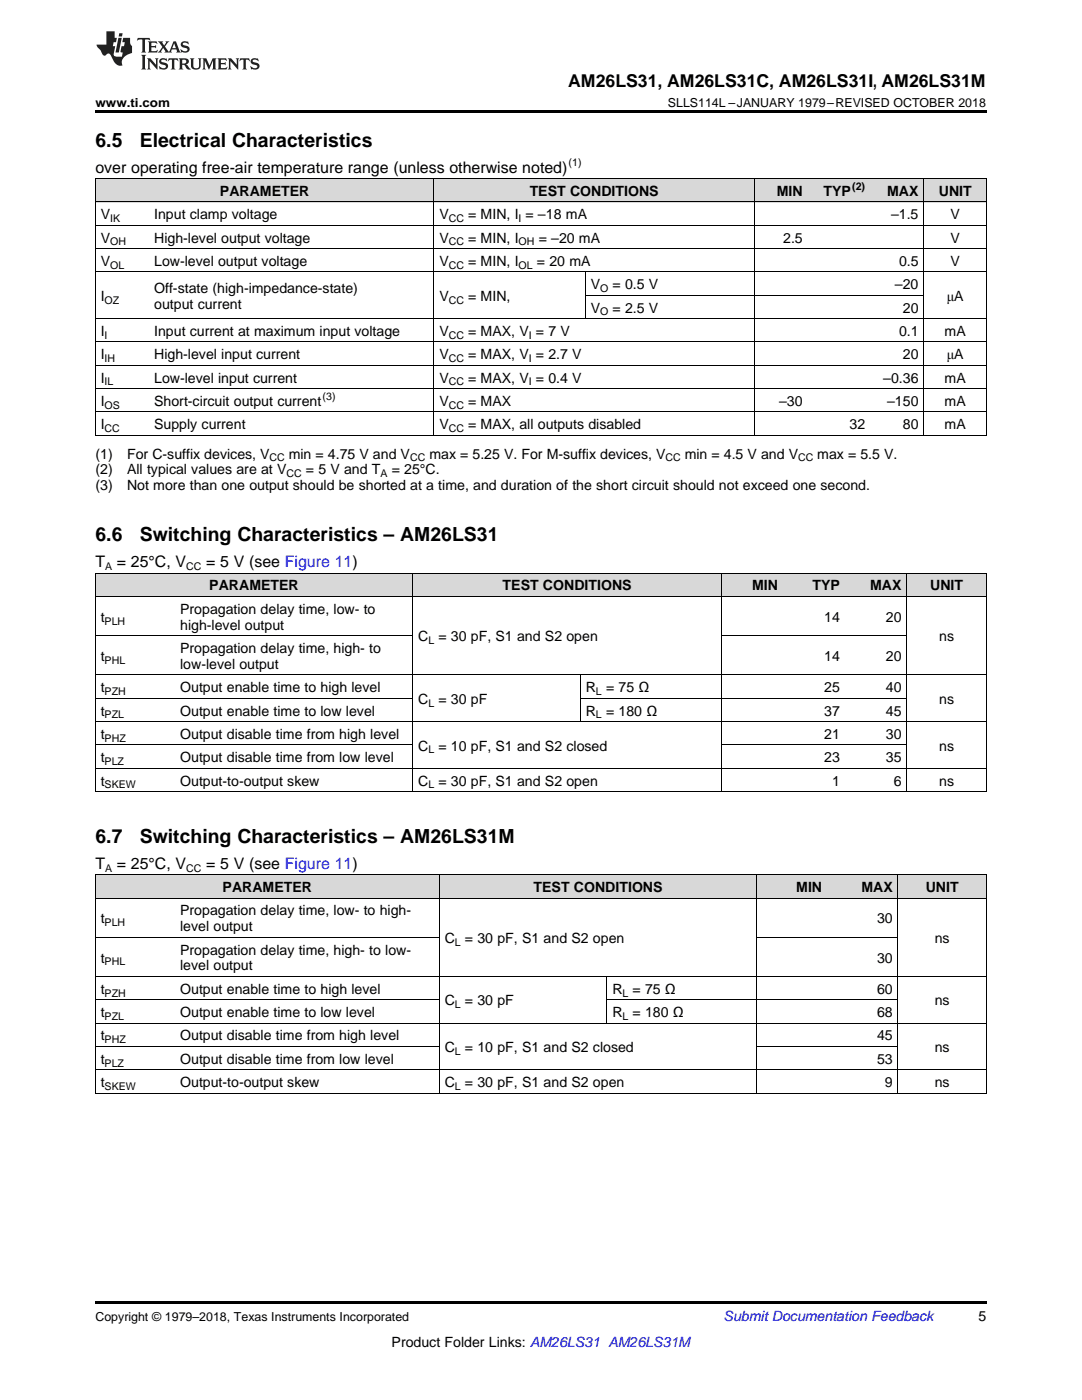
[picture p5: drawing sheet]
<svg xmlns="http://www.w3.org/2000/svg" width="216mm" height="279mm" viewBox="0 0 216 279" stroke-linecap="round" stroke-linejoin="round" font-family="sans-serif">
<defs><g id="words">
<g font-size="3.9">
<text x="19" y="29.3">6.5</text>
<text x="27.9" y="29.3">Electrical Characteristics</text>
<text x="19" y="108">6.6</text>
<text x="27.9" y="108">Switching Characteristics – AM26LS31</text>
<text x="19" y="168.2">6.7</text>
<text x="27.9" y="168.2">Switching Characteristics – AM26LS31M</text>
</g>
<text font-size="3.5" x="113.4" y="17.3">AM26LS31, AM26LS31C, AM26LS31I, AM26LS31M</text>
<g font-size="3.2">
<text x="19" y="34.4">over operating free-air temperature range (unless otherwise noted)</text>
<text x="19" y="113.2">T</text>
<text x="23.3" y="113.2">= 25°C, V</text>
<text x="41.1" y="113.2">= 5 V (see Figure 11)</text>
<text x="19" y="173.4">T</text>
<text x="23.3" y="173.4">= 25°C, V</text>
<text x="41.1" y="173.4">= 5 V (see Figure 11)</text>
</g>
<g font-size="2.8">
<text x="43.9" y="39.1">PARAMETER</text>
<text x="105.7" y="39.1">TEST CONDITIONS</text>
<text x="155" y="39.1">MIN</text>
<text x="164.3" y="39.1">TYP</text>
<text x="177" y="39.1">MAX</text>
<text x="187.3" y="39.1">UNIT</text>
<text x="20.1" y="43.7">V</text>
<text x="30.8" y="43.7">Input clamp voltage</text>
<text x="87.7" y="43.7">V</text>
<text x="93.4" y="43.7">= MIN, I = –18 mA</text>
<text x="177.8" y="43.7">–1.5</text>
<text x="189.7" y="43.7">V</text>
<text x="20.1" y="48.4">V</text>
<text x="20.1" y="53.1">V</text>
<text x="30.8" y="48.4">High-level output voltage</text>
<text x="30.8" y="53.1">Low-level output voltage</text>
<text x="87.7" y="48.4">V</text>
<text x="87.7" y="53.1">V</text>
<text x="93.4" y="48.4">= MIN, I</text>
<text x="93.4" y="53.1">= MIN, I</text>
<text x="107.1" y="53.1">= 20 mA</text>
<text x="107.5" y="48.4">= –20 mA</text>
<text x="156.3" y="48.4">2.5</text>
<text x="179.4" y="53.1">0.5</text>
<text x="189.7" y="48.4">V</text>
<text x="189.7" y="53.1">V</text>
<text x="30.8" y="58.5">Off-state (high-impedance-state)</text>
<text x="117.9" y="57.7">V</text>
<text x="122.2" y="57.7">= 0.5 V</text>
<text x="178.6" y="57.7">–20</text>
<text x="20.1" y="60">I</text>
<text x="30.8" y="61.6">output current</text>
<text x="87.7" y="60">V</text>
<text x="93.4" y="60">= MIN,</text>
<text x="117.9" y="62.4">V</text>
<text x="122.2" y="62.4">= 2.5 V</text>
<text x="180.2" y="62.4">20</text>
<text x="188.9" y="60">μA</text>
<text x="20.1" y="67">I</text>
<text x="20.1" y="71.7">I</text>
<text x="30.8" y="67">Input current at maximum input voltage</text>
<text x="30.8" y="71.7">High-level input current</text>
<text x="87.7" y="67">V</text>
<text x="87.7" y="71.7">V</text>
<text x="93.4" y="67">= MAX, V = 7 V</text>
<text x="93.4" y="71.7">= MAX, V = 2.7 V</text>
<text x="179.4" y="67">0.1</text>
<text x="180.2" y="71.7">20</text>
<text x="188.5" y="67">mA</text>
<text x="188.9" y="71.7">μA</text>
<text x="20.1" y="76.3">I</text>
<text x="30.8" y="76.3">Low-level input current</text>
<text x="87.7" y="76.3">V</text>
<text x="93.4" y="76.3">= MAX, V = 0.4 V</text>
<text x="176.2" y="76.3">–0.36</text>
<text x="188.5" y="76.3">mA</text>
<text x="20.1" y="81">I</text>
<text x="30.8" y="81">Short-circuit output current</text>
<text x="87.7" y="81">V</text>
<text x="93.4" y="81">= MAX</text>
<text x="155.5" y="81">–30</text>
<text x="177" y="81">–150</text>
<text x="188.5" y="81">mA</text>
<text x="20.1" y="85.7">I</text>
<text x="30.8" y="85.7">Supply current</text>
<text x="87.7" y="85.7">V</text>
<text x="93.4" y="85.7">= MAX, all outputs disabled</text>
<text x="169.5" y="85.7">32</text>
<text x="180.2" y="85.7">80</text>
<text x="188.5" y="85.7">mA</text>
<text x="19" y="91.5">(1)</text>
<text x="19" y="94.7">(2)</text>
<text x="25.4" y="91.5">For C-suffix devices, V</text>
<text x="25.4" y="94.7">All typical values are at V</text>
<text x="57.6" y="91.5">min = 4.75 V and V</text>
<text x="61" y="94.7">= 5 V and T</text>
<text x="78.2" y="94.7">= 25°C.</text>
<text x="85.7" y="91.5">max = 5.25 V. For M-suffix devices, V</text>
<text x="136.6" y="91.5">min = 4.5 V and V</text>
<text x="163.1" y="91.5">max = 5.5 V.</text>
<text x="19" y="97.9">(3)</text>
<text x="25.4" y="97.9">Not more than one output should be shorted at a time, and duration of the short circuit should not exceed one second.</text>
<text x="41.8" y="117.8">PARAMETER</text>
<text x="100.3" y="117.8">TEST CONDITIONS</text>
<text x="150.1" y="117.8">MIN</text>
<text x="162.1" y="117.8">TYP</text>
<text x="173.6" y="117.8">MAX</text>
<text x="185.6" y="117.8">UNIT</text>
<text x="20.1" y="124.1">t</text>
<text x="35.9" y="122.5">Propagation delay time, low- to</text>
<text x="35.9" y="125.7">high-level output</text>
<text x="164.5" y="124.1">14</text>
<text x="176.8" y="124.1">20</text>
<text x="20.1" y="131.9">t</text>
<text x="35.9" y="130.3">Propagation delay time, high- to</text>
<text x="83.5" y="128">C</text>
<text x="87.5" y="128">= 30 pF, S1 and S2 open</text>
<text x="164.5" y="131.9">14</text>
<text x="176.8" y="131.9">20</text>
<text x="187.4" y="128">ns</text>
<text x="35.9" y="133.5">low-level output</text>
<text x="20.1" y="138.1">t</text>
<text x="20.1" y="142.8">t</text>
<text x="35.9" y="138.1">Output enable time to high level</text>
<text x="35.9" y="142.8">Output enable time to low level</text>
<text x="83.5" y="140.5">C</text>
<text x="87.5" y="140.5">= 30 pF</text>
<text x="116.9" y="138.1">R</text>
<text x="116.9" y="142.8">R</text>
<text x="120.9" y="138.1">= 75 Ω</text>
<text x="120.9" y="142.8">= 180 Ω</text>
<text x="164.5" y="138.1">25</text>
<text x="164.5" y="142.8">37</text>
<text x="176.8" y="138.1">40</text>
<text x="176.8" y="142.8">45</text>
<text x="187.4" y="140.5">ns</text>
<text x="20.1" y="147.5">t</text>
<text x="35.9" y="147.5">Output disable time from high level</text>
<text x="83.5" y="149.8">C</text>
<text x="87.5" y="149.8">= 10 pF, S1 and S2 closed</text>
<text x="164.5" y="147.5">21</text>
<text x="176.8" y="147.5">30</text>
<text x="187.4" y="149.8">ns</text>
<text x="20.1" y="152.1">t</text>
<text x="35.9" y="152.1">Output disable time from low level</text>
<text x="164.5" y="152.1">23</text>
<text x="176.8" y="152.1">35</text>
<text x="20.1" y="156.8">t</text>
<text x="35.9" y="156.8">Output-to-output skew</text>
<text x="83.5" y="156.8">C</text>
<text x="87.5" y="156.8">= 30 pF, S1 and S2 open</text>
<text x="166" y="156.8">1</text>
<text x="178.3" y="156.8">6</text>
<text x="187.4" y="156.8">ns</text>
<text x="44.4" y="178">PARAMETER</text>
<text x="106.5" y="178">TEST CONDITIONS</text>
<text x="158.9" y="178">MIN</text>
<text x="171.9" y="178">MAX</text>
<text x="184.7" y="178">UNIT</text>
<text x="20.1" y="184.3">t</text>
<text x="35.9" y="182.7">Propagation delay time, low- to high-</text>
<text x="35.9" y="185.8">level output</text>
<text x="175" y="184.3">30</text>
<text x="35.9" y="190.5">Propagation delay time, high- to low-</text>
<text x="88.8" y="188.2">C</text>
<text x="92.8" y="188.2">= 30 pF, S1 and S2 open</text>
<text x="186.5" y="188.2">ns</text>
<text x="20.1" y="192.1">t</text>
<text x="35.9" y="193.7">level output</text>
<text x="175" y="192.1">30</text>
<text x="20.1" y="198.3">t</text>
<text x="20.1" y="203">t</text>
<text x="35.9" y="198.3">Output enable time to high level</text>
<text x="35.9" y="203">Output enable time to low level</text>
<text x="88.8" y="200.7">C</text>
<text x="92.8" y="200.7">= 30 pF</text>
<text x="122.2" y="198.3">R</text>
<text x="122.2" y="203">R</text>
<text x="126.2" y="198.3">= 75 Ω</text>
<text x="126.2" y="203">= 180 Ω</text>
<text x="175" y="198.3">60</text>
<text x="175" y="203">68</text>
<text x="186.5" y="200.7">ns</text>
<text x="20.1" y="207.6">t</text>
<text x="35.9" y="207.6">Output disable time from high level</text>
<text x="88.8" y="210">C</text>
<text x="92.8" y="210">= 10 pF, S1 and S2 closed</text>
<text x="175" y="207.6">45</text>
<text x="186.5" y="210">ns</text>
<text x="20.1" y="212.3">t</text>
<text x="35.9" y="212.3">Output disable time from low level</text>
<text x="175" y="212.3">53</text>
<text x="20.1" y="217">t</text>
<text x="35.9" y="217">Output-to-output skew</text>
<text x="88.8" y="217">C</text>
<text x="92.8" y="217">= 30 pF, S1 and S2 open</text>
<text x="176.6" y="217">9</text>
<text x="186.5" y="217">ns</text>
<text x="195.3" y="263.6">5</text>
<text x="78.1" y="268.9">Product Folder Links: AM26LS31 AM26LS31M</text>
</g>
<text font-size="2.8" fill="#0000c8" x="144.4" y="263.6">Submit Documentation Feedback</text>
<g font-size="2.5">
<text x="19" y="21.4">www.ti.com</text>
<text x="133.3" y="21.4">SLLS114L –JANUARY 1979–REVISED OCTOBER 2018</text>
<text x="19" y="263.6">Copyright © 1979–2018, Texas Instruments Incorporated</text>
</g>
<g font-size="2.1">
<text x="113.5" y="33.2">(1)</text>
<text x="170.1" y="38">(2)</text>
<text x="22" y="44.3">IK</text>
<text x="89.5" y="44.3">CC</text>
<text x="103.5" y="44.3">I</text>
<text x="22" y="49">OH</text>
<text x="22" y="53.6">OL</text>
<text x="89.5" y="49">CC</text>
<text x="89.5" y="53.6">CC</text>
<text x="103.5" y="49">OH</text>
<text x="103.5" y="53.6">OL</text>
<text x="119.8" y="58.3">O</text>
<text x="20.9" y="60.6">OZ</text>
<text x="89.5" y="60.6">CC</text>
<text x="119.8" y="62.9">O</text>
<text x="20.9" y="67.6">I</text>
<text x="89.5" y="67.6">CC</text>
<text x="105.5" y="67.6">I</text>
<text x="20.9" y="72.2">IH</text>
<text x="20.9" y="76.9">IL</text>
<text x="89.5" y="72.2">CC</text>
<text x="89.5" y="76.9">CC</text>
<text x="105.5" y="72.2">I</text>
<text x="105.5" y="76.9">I</text>
<text x="20.9" y="81.6">OS</text>
<text x="64.4" y="79.9">(3)</text>
<text x="89.5" y="81.6">CC</text>
<text x="20.9" y="86.2">CC</text>
<text x="89.5" y="86.2">CC</text>
<text x="53.8" y="92.1">CC</text>
<text x="57.1" y="95.2">CC</text>
<text x="75.9" y="95.2">A</text>
<text x="81.8" y="92.1">CC</text>
<text x="132.8" y="92.1">CC</text>
<text x="159.2" y="92.1">CC</text>
<text x="21" y="113.8">A</text>
<text x="37.1" y="113.8">CC</text>
<text x="20.9" y="124.6">PLH</text>
<text x="85.5" y="128.6">L</text>
<text x="20.9" y="132.5">PHL</text>
<text x="20.9" y="138.7">PZH</text>
<text x="20.9" y="143.4">PZL</text>
<text x="85.5" y="141">L</text>
<text x="118.9" y="138.7">L</text>
<text x="118.9" y="143.4">L</text>
<text x="20.9" y="148">PHZ</text>
<text x="20.9" y="152.7">PLZ</text>
<text x="85.5" y="150.4">L</text>
<text x="20.9" y="157.3">SKEW</text>
<text x="85.5" y="157.3">L</text>
<text x="21" y="174">A</text>
<text x="37.1" y="174">CC</text>
<text x="20.9" y="184.8">PLH</text>
<text x="90.8" y="188.7">L</text>
<text x="20.9" y="192.7">PHL</text>
<text x="20.9" y="198.9">PZH</text>
<text x="20.9" y="203.6">PZL</text>
<text x="90.8" y="201.2">L</text>
<text x="124.2" y="198.9">L</text>
<text x="124.2" y="203.6">L</text>
<text x="20.9" y="208.2">PHZ</text>
<text x="20.9" y="212.9">PLZ</text>
<text x="90.8" y="210.5">L</text>
<text x="20.9" y="217.5">SKEW</text>
<text x="90.8" y="217.5">L</text>
</g>
</g></defs>
<g fill="#d8d8d8">
<path d="M19 174.6h15.9v4.7h-15.9z"/>
<path d="M34.9 174.6h52.8v4.7h-52.8z"/>
<path d="M87.7 174.6h33.4v4.7h-33.4z"/>
<path d="M121.1 174.6h30v4.7h-30z"/>
<path d="M151.1 174.6h14v4.7h-14z"/>
<path d="M165.1 174.6h14.1v4.7h-14.1z"/>
<path d="M179.2 174.6h17.6v4.7h-17.6z"/>
<path d="M19 114.4h15.9v4.7h-15.9z"/>
<path d="M34.9 114.4h47.5v4.7h-47.5z"/>
<path d="M82.4 114.4h33.5v4.7h-33.5z"/>
<path d="M115.9 114.4h28.1v4.7h-28.1z"/>
<path d="M144 114.4h12.4v4.7h-12.4z"/>
<path d="M156.4 114.4h12.3v4.7h-12.3z"/>
<path d="M168.7 114.4h12.3v4.7h-12.3z"/>
<path d="M181 114.4h15.8v4.7h-15.8z"/>
<path d="M19 35.7h10.7v4.7h-10.7z"/>
<path d="M29.7 35.7h56.9v4.7h-56.9z"/>
<path d="M86.6 35.7h30.2v4.7h-30.2z"/>
<path d="M116.8 35.7h33.8v4.7h-33.8z"/>
<path d="M150.6 35.7h10.7v4.7h-10.7z"/>
<path d="M161.3 35.7h12.4v4.7h-12.4z"/>
<path d="M173.7 35.7h10.7v4.7h-10.7z"/>
<path d="M184.4 35.7h12.4v4.7h-12.4z"/>
</g>
<path d="M19 22h177.8v.5h-177.8zM19 86.9h.2zM86.5 86.9h.1zM116.7 86.9h.1zM150.5 86.9h.1zM161.2 86.9h.1zM173.6 86.9h.1zM184.3 86.9h.1zM196.7 86.9h.1zM19 259.7h177.8v.5h-177.8z" fill="#000"/>
<g fill="none" stroke="#000" stroke-width=".2">
<path d="M19 35.6l177.8 .1v51.2M19.1 35.7v51.2M86.6 35.7v51.2M150.5 35.7v51.2M184.3 35.7v51.2M19 54.3h177.8M19 49.6h177.8M19 45h177.8M19 40.3h177.8M116.8 54.3v9.3M116.8 58.9h67.6M19 77.6h177.8"/>
<path d="M19 72.9h177.8M19 68.2h177.8M19 63.6h177.8M19 86.9h177.8M19 82.2h177.8M19 119h177.8M19 114.4h177.8M19.1 114.4v43.6M82.4 114.4v43.6M144 114.4v43.6M180.9 114.4v43.6M196.8 114.4v43.6"/>
<path d="M19 139.4h63.4M19 134.7h177.8M19 126.9h63.4M115.8 134.8v9.3M115.9 139.4h65.1M144 126.9h37M19 158h177.8M19 153.3h177.8M19 148.7h63.4M19 144h177.8M144 148.7h37M19 179.2h177.8"/>
<path d="M19 174.6h177.8M19.1 174.6v43.6M87.6 174.6v43.6M151 174.6v43.6M179.2 174.6v43.6M196.8 174.6v43.6M19 199.5h68.7M19 194.9h177.8M19 187.1h68.7M121.1 194.9v9.4M121.1 199.5h58.1M151.1 187.1h28.1"/>
<path d="M19 218.2h177.8M19 213.5h177.8M19 208.9h68.7M19 204.2h177.8M151.1 208.9h28.1"/>
</g>
<g fill="#231f20">
<path d="M27.5 7.6l-.1 .5 .4-.2h.6v.1v2.1l-.2 .4h1l-.3-.4v-2.1l.1-.1h.5l.5 .2-.2-.5zM29.5 8.3l.2 .3v1.5l-.2 .4h1.8l.2-.6a1.04 1.04 0 0 1-1.3 .2v-.7h.6l.3 .2v-.6l-.3 .2h-.6v-.6l.8-.1 .4 .3-.2-.5zM31.5 8.3l.9 1.1-.9 1.1h.8l-.2-.2 .5-.7 .4 .7-.2 .2h1.5l-.1-.2 .1-.4h.9l.1 .4-.2 .2h1l-.3-.3-.7-1.9h-.5l-.9 2-.8-1 .9-1h-.8l.1 .3-.3 .5-.4-.6 .2-.2zM34.7 8.6l.4 1h-.7zM36.3 8.4a.63 .63 0 0 0-.2 .7 .63 .63 0 0 0 .6 .4l.6 .2 .1 .2a.75 .75 0 0 1-.7 .4 .75 .75 0 0 1-.6-.5l.1 .7 .1-.1a1.11 1.11 0 0 0 1.5-.6 1.13 1.13 0 0 0-1.2-.8l-.1-.4a1.04 1.04 0 0 1 1.2 .2l-.2-.5-.1 .1-.5-.2zM28.2 10.9l.2 .4v2.2l-.2 .4h1l-.3-.4v-2.2l.3-.4zM29.3 11.6l.3 .4v1.5l-.3 .4h.8l-.2-.4v-1.3l1.5 1.7v-1.9l.2-.4h-.7l.2 .4v.9l-1.1-1.3zM32 11.8a.62 .62 0 0 0-.2 .7 .62 .62 0 0 0 .6 .4l.6 .1 .1 .3a.76 .76 0 0 1-.7 .3 .76 .76 0 0 1-.6-.4l.1 .7 .1-.1a1.11 1.11 0 0 0 1.5-.6 1.13 1.13 0 0 0-1.2-.8l-.1-.4a1.04 1.04 0 0 1 1.2 .2l-.2-.6-.1 .1-.5-.1zM33.7 11.6l-.2 .6a.61 .61 0 0 1 .8-.3v1.6l-.2 .4h.9l-.2-.4v-1.6a.63 .63 0 0 1 .8 .3l-.2-.6zM35.6 11.6l.3 .4v1.5l-.3 .4h1l-.2-.2v-.8l.5 .2a.76 .76 0 0 0 1.2 .7l-1-1a.58 .58 0 0 0 .6-.5 .58 .58 0 0 0-.5-.6zM36.4 11.9h.1a.45 .45 0 0 1 .5 .1 .45 .45 0 0 1 .1 .5l-.7 .2zM37.9 11.6l.2 .2a2.17 2.17 0 0 0 .3 1.9 .99 .99 0 0 0 1.6-.6v-1.1l.2-.4h-.7l.2 .2a1.92 1.92 0 0 1-.2 1.8 .6 .6 0 0 1-.9-.5v-1.1l.2-.4zM40.4 11.6l.2 .4v1.5l-.2 .4h.7l-.2-.4v-1.4l.8 1.8 .8-1.8v1.4l-.2 .4h.9l-.2-.4v-1.5l.2-.4h-.8l-.6 1.5-.6-1.5zM43.4 11.6l.2 .4v1.5l-.2 .4h1.8l.2-.6a1.04 1.04 0 0 1-1.3 .1v-.6h.5l.4 .2v-.6l-.4 .2h-.5v-.7h.8l.3 .3-.1-.6zM45.5 11.6l.2 .4v1.5l-.2 .4h.7l-.2-.4v-1.3l1.5 1.7v-1.9l.2-.4h-.7l.2 .4v.9l-1.1-1.3zM47.9 11.6l-.1 .6a.61 .61 0 0 1 .8-.3v1.6l-.3 .4h1l-.3-.4 .1-1.6a.63 .63 0 0 1 .7 .3l-.1-.6zM50.2 11.8a.62 .62 0 0 0-.2 .7 .62 .62 0 0 0 .6 .4l.6 .1 .2 .3a.76 .76 0 0 1-.8 .3 .76 .76 0 0 1-.6-.4l.1 .7 .2-.1a1.11 1.11 0 0 0 1.5-.6 1.13 1.13 0 0 0-1.3-.8l-.1-.4a1.04 1.04 0 0 1 1.2 .2l-.1-.6-.2 .1-.5-.1z"/>
<path d="M21.2 6.3v2.6h-1.9l.1 .4 .7 .9a.91 .91 0 0 0 1 .8 .56 .56 0 0 1 .5-.3 .56 .56 0 0 1 .5 .3l.4 .8a1.53 1.53 0 0 0 1.9 1.2 1.54 1.54 0 0 1 1-2.1l.9-.3v-1.4a1.52 1.52 0 0 1-.3-1.6h-1.4l-.2 .8h.5l-.2 .8h-.4l-.2 1v.2l.4 .1-.2 .8a1.93 1.93 0 0 1-1.6-.3l.3-1.8h-.5l.2-.8h.4l.2-.8h-.4v-1.3zM23.6 7.6l-.6 2.9h.7l.6-2.9zM23.8 6.6l-.1 .7h.6l.2-.7z"/>
</g>
<use href="#words"/>
</svg>
